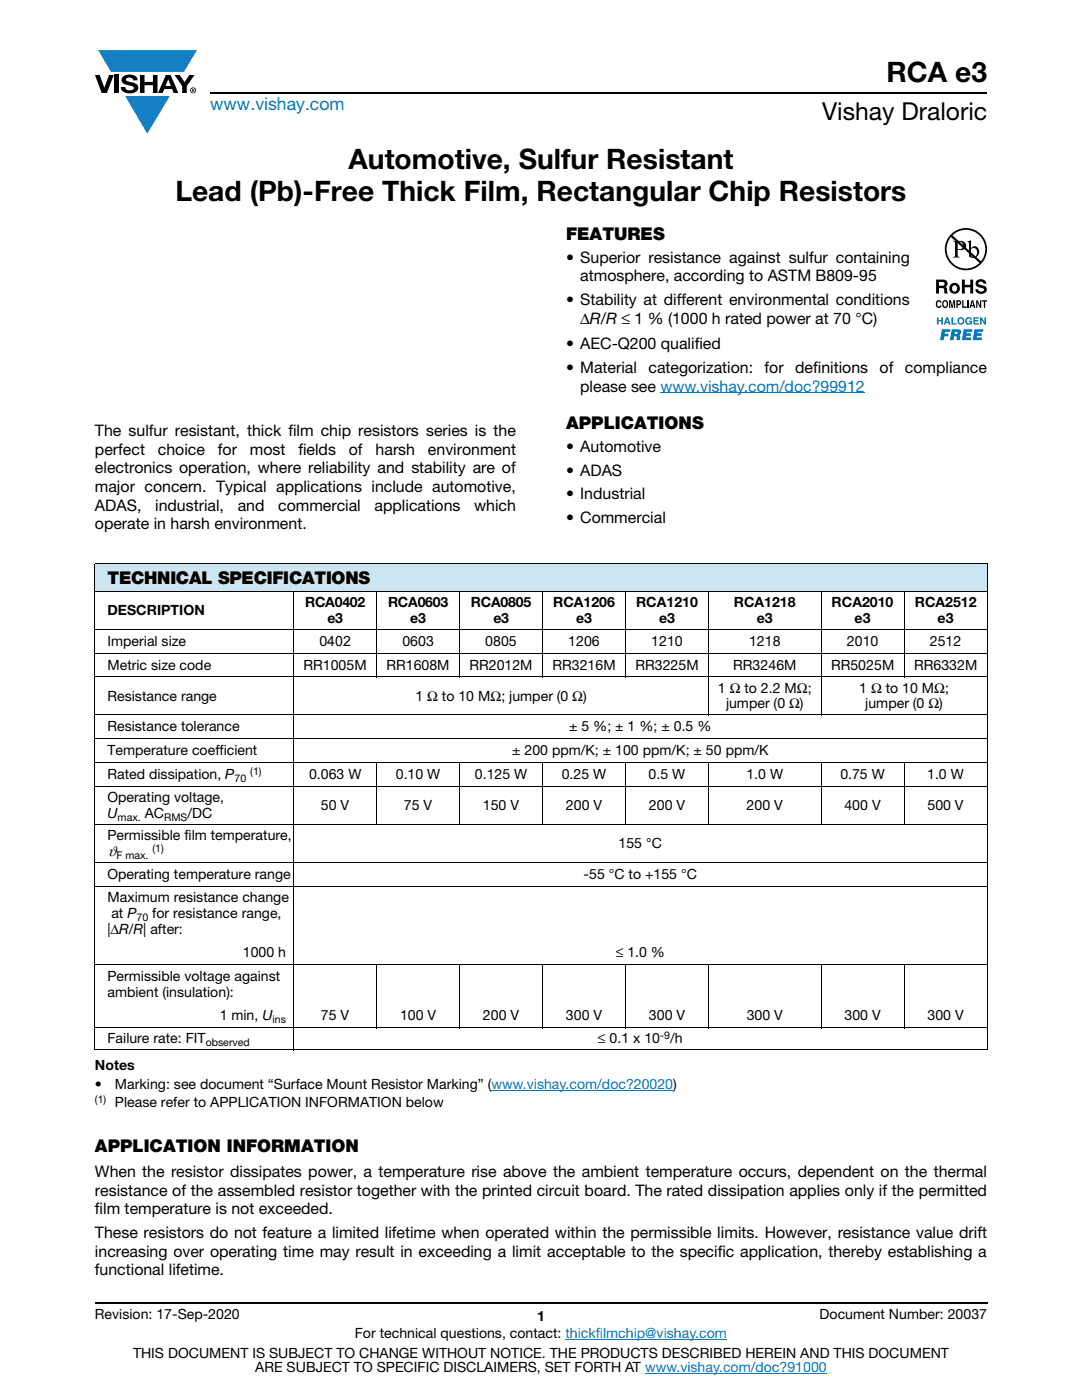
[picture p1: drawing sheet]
<svg xmlns="http://www.w3.org/2000/svg" width="216mm" height="279mm" viewBox="0 0 216 279" stroke-linecap="round" stroke-linejoin="round" font-family="sans-serif">
<defs><g id="words">
<g font-size="5.6">
<text x="176.9" y="16.4">RCA e3</text>
<text x="69.6" y="33.8">Automotive, Sulfur Resistant</text>
<text x="35" y="40.1">Lead (Pb)-Free Thick Film, Rectangular Chip Resistors</text>
</g>
<text font-size="4.9" x="164" y="24">Vishay Draloric</text>
<text font-size="3.5" fill="#007ec4" x="42" y="21.9">www.vishay.com</text>
<g font-size="3.5">
<text x="112.9" y="47.9">FEATURES</text>
<text x="112.9" y="85.6">APPLICATIONS</text>
<text x="21.4" y="116.6">TECHNICAL SPECIFICATIONS</text>
<text x="18.9" y="229.9">APPLICATION INFORMATION</text>
</g>
<g font-size="3.2">
<text x="112.9" y="52.4">• Superior resistance against sulfur containing</text>
<text x="115.8" y="56.1">atmosphere, according to ASTM B809-95</text>
<text x="112.9" y="60.9">• Stability at different environmental conditions</text>
<text x="115.8" y="64.7">ΔR/R ≤ 1 % (1000 h rated power at 70 °C)</text>
<text x="112.9" y="69.7">• AEC-Q200 qualified</text>
<text x="112.9" y="74.4">• Material</text>
<text x="129.4" y="74.4">categorization:</text>
<text x="152.6" y="74.4">for</text>
<text x="158.7" y="74.4">definitions</text>
<text x="175.5" y="74.4">of</text>
<text x="180.6" y="74.4">compliance</text>
<text x="115.8" y="78.1">please see www.vishay.com/doc?99912</text>
<text x="18.9" y="87.1">The sulfur resistant, thick film chip resistors series is the</text>
<text x="18.9" y="90.8">perfect</text>
<text x="18.9" y="94.5">electronics operation, where reliability and stability are of</text>
<text x="31.5" y="90.8">choice</text>
<text x="43.5" y="90.8">for</text>
<text x="49.9" y="90.8">most</text>
<text x="59.5" y="90.8">fields</text>
<text x="69.6" y="90.8">of</text>
<text x="75" y="90.8">harsh</text>
<text x="85.4" y="90.8">environment</text>
<text x="112.9" y="90.1">• Automotive</text>
<text x="112.9" y="94.9">• ADAS</text>
<text x="18.9" y="98.2">major concern. Typical applications include automotive,</text>
<text x="18.9" y="101.9">ADAS,</text>
<text x="31" y="101.9">industrial,</text>
<text x="47.4" y="101.9">and</text>
<text x="55.5" y="101.9">commercial</text>
<text x="74.7" y="101.9">applications</text>
<text x="94.6" y="101.9">which</text>
<text x="112.9" y="99.7">• Industrial</text>
<text x="18.9" y="105.6">operate in harsh environment.</text>
<text x="112.9" y="104.4">• Commercial</text>
<text x="18.9" y="238.6">resistance of the assembled resistor together with the printed circuit board. The rated dissipation applies only if the permitted</text>
<text x="18.9" y="234.9">When the resistor dissipates power, a temperature rise above the ambient temperature occurs, dependent on the thermal</text>
<text x="18.9" y="242.3">film temperature is not exceeded.</text>
<text x="18.9" y="247.1">These resistors do not feature a limited lifetime when operated within the permissible limits. However, resistance value drift</text>
<text x="18.9" y="250.8">increasing over operating time may result in exceeding a limit acceptable to the specific application, thereby establishing a</text>
<text x="18.9" y="254.5">functional lifetime.</text>
</g>
<text font-size="3" x="21.4" y="170.8">ϑ</text>
<g font-size="2.8">
<text x="21.4" y="122.7">DESCRIPTION</text>
<text x="60.9" y="121.1">RCA0402</text>
<text x="65.3" y="124.3">e3</text>
<text x="77.4" y="121.1">RCA0603</text>
<text x="81.9" y="124.3">e3</text>
<text x="94" y="121.1">RCA0805</text>
<text x="98.4" y="124.3">e3</text>
<text x="110.4" y="121.1">RCA1206</text>
<text x="114.9" y="124.3">e3</text>
<text x="126.9" y="121.1">RCA1210</text>
<text x="131.5" y="124.3">e3</text>
<text x="146.4" y="121.1">RCA1218</text>
<text x="151" y="124.3">e3</text>
<text x="165.9" y="121.1">RCA2010</text>
<text x="170.5" y="124.3">e3</text>
<text x="182.5" y="121.1">RCA2512</text>
<text x="187.1" y="124.3">e3</text>
<text x="21.4" y="128.9">Imperial size</text>
<text x="63.7" y="128.9">0402</text>
<text x="80.3" y="128.9">0603</text>
<text x="96.8" y="128.9">0805</text>
<text x="113.4" y="128.9">1206</text>
<text x="130" y="128.9">1210</text>
<text x="149.5" y="128.9">1218</text>
<text x="169" y="128.9">2010</text>
<text x="185.5" y="128.9">2512</text>
<text x="21.4" y="133.6">Metric size code</text>
<text x="60.6" y="133.6">RR1005M</text>
<text x="77.1" y="133.6">RR1608M</text>
<text x="93.7" y="133.6">RR2012M</text>
<text x="110.2" y="133.6">RR3216M</text>
<text x="126.8" y="133.6">RR3225M</text>
<text x="146.3" y="133.6">RR3246M</text>
<text x="165.8" y="133.6">RR5025M</text>
<text x="182.4" y="133.6">RR6332M</text>
<text x="21.4" y="139.8">Resistance range</text>
<text x="82.9" y="139.8">1 Ω to 10 MΩ; jumper (0 Ω)</text>
<text x="143.3" y="138.2">1 Ω to 2.2 MΩ;</text>
<text x="144.9" y="141.4">jumper (0 Ω)</text>
<text x="171.4" y="138.2">1 Ω to 10 MΩ;</text>
<text x="172.7" y="141.4">jumper (0 Ω)</text>
<text x="21.4" y="146">Resistance tolerance</text>
<text x="113.6" y="146">± 5 %; ± 1 %; ± 0.5 %</text>
<text x="21.4" y="150.7">Temperature coefficient</text>
<text x="21.4" y="155.5">Rated dissipation, P</text>
<text x="61.7" y="155.5">0.063 W</text>
<text x="79" y="155.5">0.10 W</text>
<text x="94.8" y="155.5">0.125 W</text>
<text x="102.2" y="150.7">± 200 ppm/K; ± 100 ppm/K; ± 50 ppm/K</text>
<text x="112.1" y="155.5">0.25 W</text>
<text x="129.4" y="155.5">0.5 W</text>
<text x="148.9" y="155.5">1.0 W</text>
<text x="167.7" y="155.5">0.75 W</text>
<text x="185" y="155.5">1.0 W</text>
<text x="21.4" y="160.1">Operating voltage,</text>
<text x="64.1" y="161.7">50 V</text>
<text x="80.6" y="161.7">75 V</text>
<text x="96.4" y="161.7">150 V</text>
<text x="112.9" y="161.7">200 V</text>
<text x="129.5" y="161.7">200 V</text>
<text x="149" y="161.7">200 V</text>
<text x="168.5" y="161.7">400 V</text>
<text x="185.1" y="161.7">500 V</text>
<text x="21.4" y="163.3">U</text>
<text x="21.4" y="167.7">Permissible film temperature,</text>
<text x="28.9" y="163.3">AC</text>
<text x="37.4" y="163.3">/DC</text>
<text x="123.4" y="169.2">155 °C</text>
<text x="21.4" y="175.4">Operating temperature range</text>
<text x="116.5" y="175.4">-55 °C to +155 °C</text>
<text x="21.4" y="180">Maximum resistance change</text>
<text x="22.2" y="183.2">at P</text>
<text x="30.4" y="183.2">for resistance range,</text>
<text x="21.4" y="186.4">|ΔR/R| after:</text>
<text x="48.5" y="190.9">1000 h</text>
<text x="122.9" y="190.9">≤ 1.0 %</text>
<text x="21.4" y="195.7">Permissible voltage against</text>
<text x="21.4" y="198.9">ambient (insulation):</text>
<text x="43.8" y="203.6">1 min, U</text>
<text x="64.1" y="203.6">75 V</text>
<text x="79.8" y="203.6">100 V</text>
<text x="96.4" y="203.6">200 V</text>
<text x="112.9" y="203.6">300 V</text>
<text x="129.5" y="203.6">300 V</text>
<text x="149" y="203.6">300 V</text>
<text x="168.5" y="203.6">300 V</text>
<text x="185.1" y="203.6">300 V</text>
<text x="21.4" y="208.2">Failure rate: FIT</text>
<text x="119.3" y="208.2">≤ 0.1 x 10</text>
<text x="133.7" y="208.2">/h</text>
<text x="18.9" y="213.5">Notes</text>
<text x="18.9" y="217.4">•</text>
<text x="22.9" y="220.9">Please refer to APPLICATION INFORMATION below</text>
<text x="22.9" y="217.4">Marking: see document “Surface Mount Resistor Marking” (www.vishay.com/doc?20020)</text>
<text x="18.9" y="263.3">Revision: 17-Sep-2020</text>
<text x="107.2" y="263.6">1</text>
<text x="163.6" y="263.3">Document Number: 20037</text>
<text x="70.8" y="267.1">For technical questions, contact: thickfilmchip@vishay.com</text>
<text x="26.5" y="271">THIS DOCUMENT IS SUBJECT TO CHANGE WITHOUT NOTICE. THE PRODUCTS DESCRIBED HEREIN AND THIS DOCUMENT</text>
<text x="50.9" y="273.8">ARE SUBJECT TO SPECIFIC DISCLAIMERS, SET FORTH AT www.vishay.com/doc?91000</text>
</g>
<g font-size="2.1">
<text x="46.8" y="156">70</text>
<text x="49.9" y="154.6">(1)</text>
<text x="23.5" y="163.8">max.</text>
<text x="32.8" y="163.8">RMS</text>
<text x="23.2" y="171.3">F max.</text>
<text x="30.4" y="170">(1)</text>
<text x="27.2" y="183.7">70</text>
<text x="41" y="208.7">observed</text>
<text x="54.4" y="204.2">ins</text>
<text x="131.7" y="207.4">-9</text>
<text x="18.9" y="220.1">(1)</text>
</g>
</g></defs>
<g fill="#147fc3">
<path d="M19.6 10h19.7l-2.6 4.3h-1.1h-13.5z"/>
<path d="M25 19.2h8.9l-4.5 7.5z"/>
</g>
<g fill="#000">
<path d="M18.9 15h1l.9 2.5 1-2.5h.9l-1.4 3.6h-1zM22.9 15h.9v3.6h-.9zM24.6 15.3a2.1 2.1 0 0 1 2.8 .3l.1 .4h-.9a.79 .79 0 0 0-.7-.5 .79 .79 0 0 0-.8 .4l.3 .3 1 .2a1.08 1.08 0 0 1 1.2 1 1.08 1.08 0 0 1-1.1 1.2 1.73 1.73 0 0 1-2.4-1.2h.9a.96 .96 0 0 0 .8 .6 .96 .96 0 0 0 .9-.4 1.31 1.31 0 0 0-1.2-.6 1.03 1.03 0 0 1-1.1-.6 1.03 1.03 0 0 1 .2-1.1zM27.9 15h.9v1.3h1.7v-1.3h.9v3.6h-.9v-1.6h-1.7v1.6h-.9zM34.8 15h1.1l.9 1.4 1-1.4h1l-1.5 2.2v1.4h-.9v-1.4z"/>
<path d="M33.6 15.9l.5 1.3h-1.1zM33.1 15l-1.6 3.6h1l.3-.8h1.5l.3 .8h1l-1.6-3.6z"/>
<path d="M38.4 17.8h.2v.2h-.2zM38.3 17.7v.7h.1v-.3l.4 .3-.2-.3 .2-.2-.1-.2z"/>
<path d="M38.1 18a.46 .46 0 0 1 .9 0 .46 .46 0 0 1-.9 0zM37.9 18a.6 .6 0 0 0 1.2 0 .6 .6 0 0 0-1.2 0z"/>
</g>
<path d="M42 18.6h155M18.9 260h178.1" fill="none" stroke="#000" stroke-width=".36"/>
<path d="M131.8 78.4h40.8M98.1 217.6h36.2M112.8 267.3h32.3M128.7 274h36.3" fill="none" stroke="#007ec4" stroke-width=".2"/>
<g fill="#0160ae">
<path d="M187 63.3h.3v.6h.5v-.6h.3v1.5h-.3v-.7h-.5v.7h-.3z"/>
<path d="M189.9 63.3h.3v1.2h.7v.3h-1z"/>
<path d="M192.8 63.5a.68 .68 0 0 1 1.1 .3l-.8-.2a.55 .55 0 0 0-.2 .5 .55 .55 0 0 0 .4 .5l.4-.4h-.4v-.2h.6v.8h-.2v-.2a.71 .71 0 0 1-1 0 .71 .71 0 0 1 .1-1.1z"/>
<path d="M194.2 63.3h1.1v.3h-.8v.3h.7v.2h-.7v.4h.8v.3h-1.1z"/>
<path d="M195.6 63.3h.3l.5 1 .1-1h.2v1.5h-.3l-.6-1.1v1.1h-.2z"/>
<path d="M188 65.7h1.6v.5h-1l-.1 .4h.8l-.1 .5h-.8l-.1 .8h-.7z"/>
<path d="M192.3 65.7h1.8l-.1 .5h-1.1v.3h.9l-.1 .5h-.9l-.1 .4h1.1l-.1 .5h-1.8z"/>
<path d="M194.5 65.7h1.7l-.1 .5h-1l-.1 .3h.9l-.1 .5h-.9v.4h1.1l-.1 .5h-1.8z"/>
<path d="M189 63.7l-.2 .5h.4zM188.8 63.3h.4l.5 1.5h-.4v-.3h-.6l-.1 .3h-.3z"/>
<path d="M191.3 64.1a.47 .47 0 0 0 .9 0 .47 .47 0 0 0-.9 0zM191 64a.75 .75 0 0 1 1.5 0 .75 .75 0 0 1-1.5 0z"/>
<path d="M190.5 66.2v.5l.6-.1-.1-.4zM189.9 65.7l1.8 .2a.63 .63 0 0 1-.4 1l.3 .2v.8h-.7v-.6l-.3-.2h-.2l-.2 .8h-.7z"/>
</g>
<g fill="#000">
<path d="M191.9 55.8h.6v1.1h1.1v-1.1h.6v2.8h-.6v-1.3h-1.1v1.3h-.6zM195 55.9a1.15 1.15 0 0 1 1.8 .7h-.5l-.1-.1a.68 .68 0 0 0-.9-.2v.4l.2 .1a1.29 1.29 0 0 1 1.4 .9 1.17 1.17 0 0 1-1.1 1 1.17 1.17 0 0 1-1.2-1h.6v.2a.67 .67 0 0 0 1.1-.1l-.2-.3-.6-.1a.82 .82 0 0 1-.8-.5 .82 .82 0 0 1 .3-1zM194.8 59.9h.3l.5 1.1v-1.1h.2v1.5h-.3l-.5-1v1h-.2zM186.9 60.1l.4-.2 .3 .1 .2 .4-.6-.2a.66 .66 0 0 0 .1 1l.3-.3h.2a.54 .54 0 0 1-.4 .6 .54 .54 0 0 1-.6-.5zM189.4 59.9h.4l.2 1.2 .2-1.2h.4v1.5h-.3v-1.2l-.2 1.2h-.2l-.3-1.2v1.2h-.2zM192 59.9h.3v1.3h.6v.2h-.9zM193 59.9h.3v1.5h-.3zM195.9 59.9h1.1v.3h-.4v1.2h-.3v-1.2h-.4z"/>
<path d="M187.4 56.3v.7h.9a.39 .39 0 0 0 0-.7zM186.8 55.8h1.4a.79 .79 0 0 1 .8 .4 .79 .79 0 0 1-.1 .9l-.3 .1a.98 .98 0 0 1 .4 1.2l.1 .2h-.6l-.2-1.1h-.9v1.1h-.6z"/>
<path d="M190 47a3.9 3.9 0 0 1 5.3-.1 3.9 3.9 0 0 1 .4 5.2zM189.7 47.3l5.8 5.2a3.9 3.9 0 0 1-5.4 .1 3.9 3.9 0 0 1-.4-5.3zM188.5 49.7a4.2 4.2 0 0 0 8.5 0 4.2 4.2 0 0 0-8.5 0z"/>
<path d="M190.2 57a.63 .63 0 0 0-.2 .8 .63 .63 0 0 0 .7 .3 .63 .63 0 0 0 .3-.8 .63 .63 0 0 0-.8-.3zM189.4 57.5a1.1 1.1 0 0 1 2.2 0 1.1 1.1 0 0 1-2.2 0z"/>
<path d="M191.1 48.3v1.3a.75 .75 0 0 0 1.1-.6 .75 .75 0 0 0-1.1-.7zM190.1 48.1a2.81 2.81 0 0 1 2.5 .3 .97 .97 0 0 1-.1 1.2 .97 .97 0 0 1-1.2 .3l-.2-.1v1.1v.2l.5 .3h-1.5l.3-.2 .2-.3v-2.3l-.1-.3z"/>
<path d="M193.8 49.7v1.4l.1 .1a.72 .72 0 0 0 .8 0 .72 .72 0 0 0 .3-.8 .72 .72 0 0 0-.4-.8 .72 .72 0 0 0-.8 .1zM193 48.2l.8-.2v1.6a.89 .89 0 0 1 1.1-.4 .89 .89 0 0 1 .5 1 1.23 1.23 0 0 1-.7 1.2 1.23 1.23 0 0 1-1.3-.2l-.1-2.7z"/>
<path d="M188.4 60.2a.64 .64 0 0 0 .2 1h.1a.64 .64 0 0 0-.1-1zM188.2 60l.2-.1a.56 .56 0 0 1 .7 .4 .82 .82 0 0 1-.5 1.2h-.2a.89 .89 0 0 1-.2-1.5z"/>
<path d="M191.1 60.2v.4l.4-.1v-.3zM190.8 59.9h.6a.5 .5 0 0 1 .4 .5 .5 .5 0 0 1-.4 .5h-.3v.5h-.3z"/>
<path d="M194 60.3l-.1 .6h.3zM193.9 59.9h.3l.4 1.5h-.3v-.3h-.5l-.1 .3h-.3z"/>
</g>
<path d="M18.9 112.5h178.1v5.5h-178.1z" fill="#cce5f3"/>
<g fill="none" stroke="#000" stroke-width=".2">
<path d="M18.9 112.5h178.1M18.9 118h178.1M18.9 112.6v96.8M58.6 117.9v91.7M75.2 117.9v17.3M91.7 117.9v17.3M108.3 117.9v17.3M124.8 117.9v17.3M141.4 117.9v24.9M163.9 117.9v24.9M180.4 117.9v17.3M197 112.6v96.8"/>
<path d="M18.9 125.6h178.1M18.9 130.3h178.1M18.9 135.1h178.1M18.9 142.7h178.1M18.9 147.4h178.1M18.9 152.2h178.1M18.9 157h178.1M75.2 152.1v12.5M91.7 152.1v12.5M108.3 152.1v12.5M124.8 152.1v12.5M141.4 152.1v12.5"/>
<path d="M163.9 152.1v12.5M180.4 152.1v12.5M18.9 164.5h178.1M18.9 172.1h178.1M18.9 176.9h178.1M18.9 192.4h178.1M75.2 192.3v12.9M91.7 192.3v12.9M108.3 192.3v12.9M124.8 192.3v12.9M141.4 192.3v12.9M163.9 192.3v12.9"/>
<path d="M180.4 192.3v12.9M18.9 205.1h178.1M18.9 209.5h178.1"/>
</g>
<use href="#words"/>
</svg>
